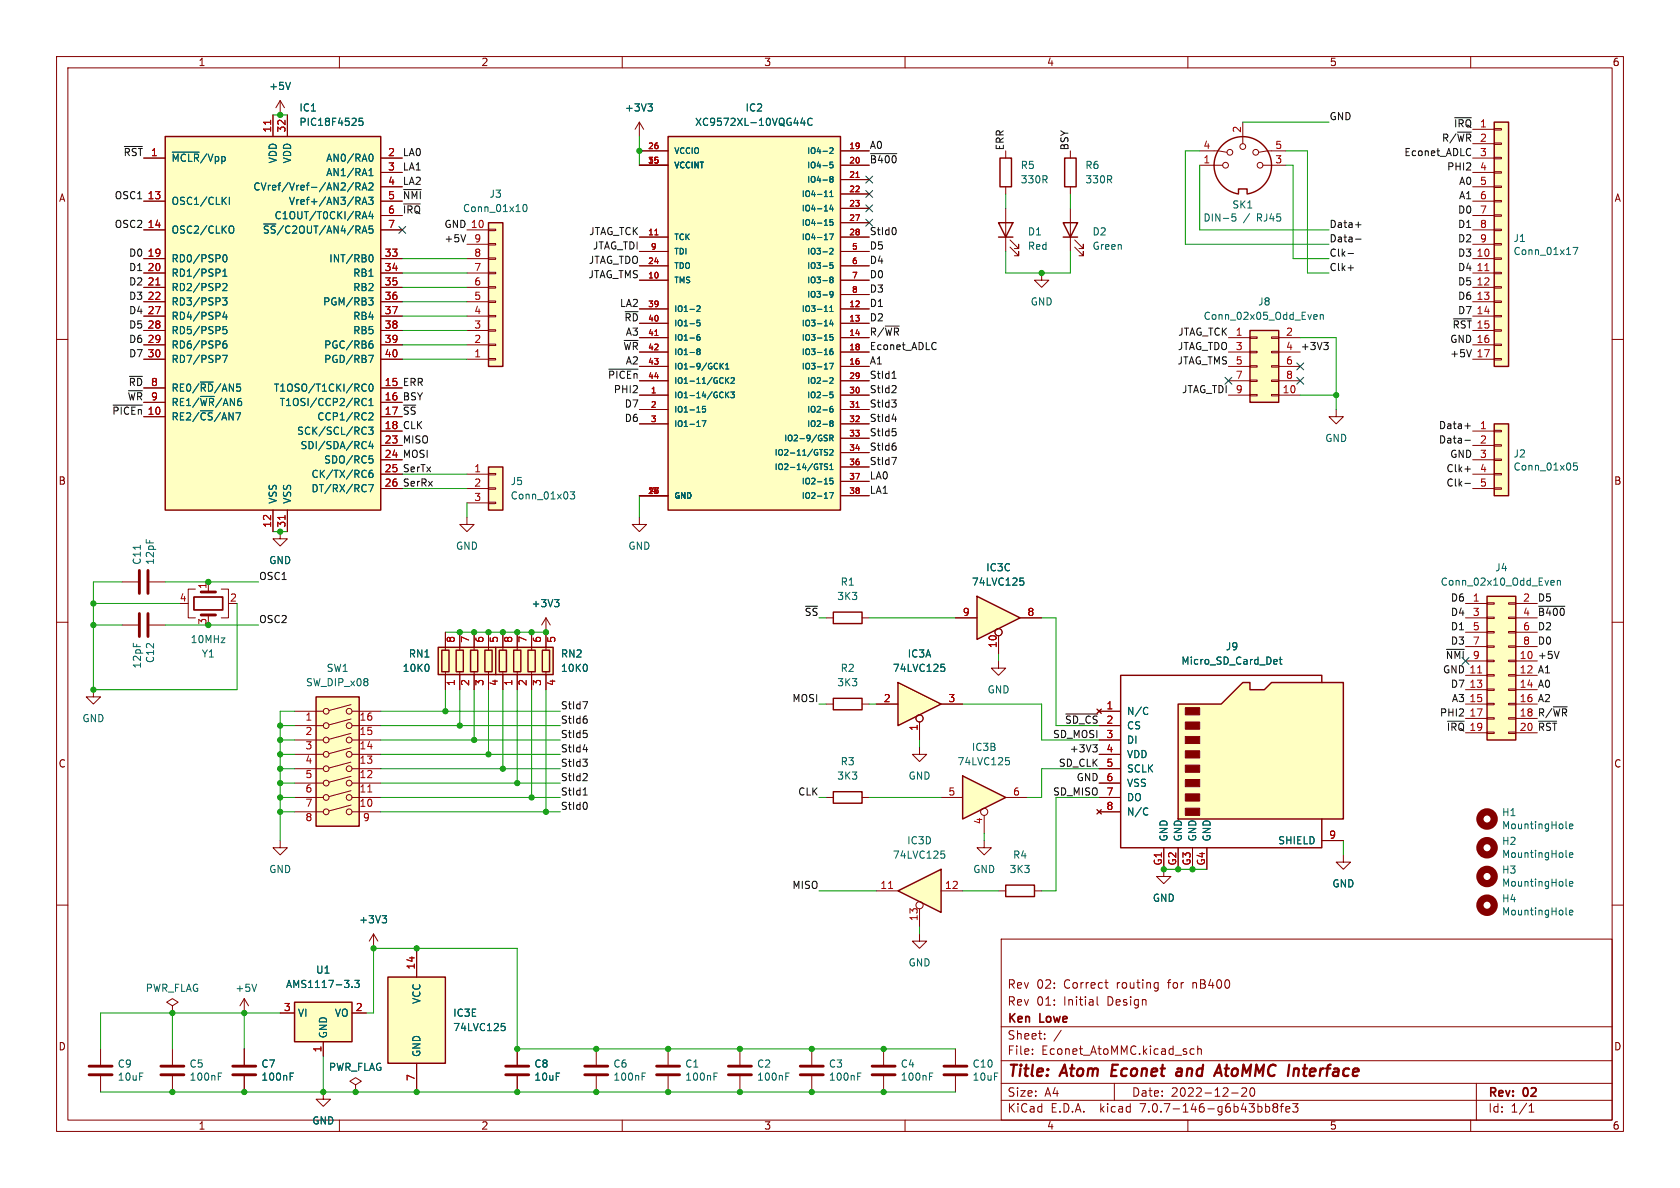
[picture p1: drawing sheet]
<svg xmlns="http://www.w3.org/2000/svg" width="297mm" height="210mm" viewBox="0 0 297 210" stroke-linecap="round" stroke-linejoin="round" font-family="sans-serif">
<defs><g id="words">
<g font-size="2.8" fill="#840000">
<text x="178" y="190.9">Title:</text>
<text x="187.7" y="190.9">Atom</text>
<text x="197.3" y="190.9">Econet</text>
<text x="209.6" y="190.9">and</text>
<text x="217.4" y="190.9">AtoMMC</text>
<text x="231" y="190.9">Interface</text>
</g>
<g font-size="2.1" fill="#840000">
<text x="178" y="178">Rev</text>
<text x="178" y="175">Rev</text>
<text x="183.2" y="178">01:</text>
<text x="183.2" y="175">02:</text>
<text x="188.1" y="178">Initial</text>
<text x="188.1" y="175">Correct</text>
<text x="195.9" y="178">Design</text>
<text x="197.5" y="175">routing</text>
<text x="206.8" y="175">for</text>
<text x="211.2" y="175">nB400</text>
<text x="178" y="184">Sheet:</text>
<text x="178" y="181.2">Ken</text>
<text x="183.9" y="181.2">Lowe</text>
<text x="178" y="186.7">File:</text>
<text x="184.1" y="186.7">Econet_AtoMMC.kicad_sch</text>
<text x="178" y="196.9">KiCad</text>
<text x="178" y="194.1">Size:</text>
<text x="184.7" y="194.1">A4</text>
<text x="185.7" y="196.9">E.D.A.</text>
<text x="194.6" y="196.9">kicad</text>
<text x="200" y="194.1">Date:</text>
<text x="201.8" y="196.9">7.0.7-146-g6b43bb8fe3</text>
<text x="207" y="194.1">2022-12-20</text>
<text x="263" y="194.3">Rev:</text>
<text x="263" y="196.9">Id:</text>
<text x="267.1" y="196.9">1/1</text>
<text x="269.4" y="194.3">02</text>
</g>
<g font-size="1.8" fill="#840000">
<text x="35" y="11.9">1</text>
<text x="85" y="11.9">2</text>
<text x="135" y="11.9">3</text>
<text x="185" y="11.9">4</text>
<text x="235" y="11.9">5</text>
<text x="285" y="11.9">6</text>
<text x="10.3" y="35.9">A</text>
<text x="285.3" y="35.9">A</text>
<text x="10.3" y="85.9">B</text>
<text x="285.3" y="85.9">B</text>
<text x="10.3" y="135.9">C</text>
<text x="285.3" y="135.9">C</text>
<text x="10.3" y="185.9">D</text>
<text x="285.3" y="185.9">D</text>
<text x="35" y="199.9">1</text>
<text x="85" y="199.9">2</text>
<text x="135" y="199.9">3</text>
<text x="185" y="199.9">4</text>
<text x="235" y="199.9">5</text>
<text x="285" y="199.9">6</text>
</g>
<g font-size="1.8" fill="#006464">
<text x="47.5" y="16.1">+5V</text>
<text x="52.8" y="19.9">IC1</text>
<text x="52.8" y="22.5">PIC18F4525</text>
<text x="110.4" y="19.9">+3V3</text>
<text x="122.8" y="22.5">XC9572XL-10VQG44C</text>
<text x="131.7" y="19.9">IC2</text>
<text x="30.2" y="28.8">~{MCLR}/Vpp</text>
<text x="49.1" y="29" transform="rotate(-90 49.1 29)">VDD</text>
<text x="51.7" y="29" transform="rotate(-90 51.7 29)">VDD</text>
<text x="57.6" y="28.8">AN0/RA0</text>
<text x="44.7" y="33.9">CVref/Vref-/AN2/RA2</text>
<text x="57.6" y="31.3">AN1/RA1</text>
<text x="86.4" y="35.2">J3</text>
<text x="180.3" y="30.1">R5</text>
<text x="180.3" y="32.6">330R</text>
<text x="191.8" y="30.1">R6</text>
<text x="191.8" y="32.6">330R</text>
<text x="30.2" y="36.4">OSC1/CLKI</text>
<text x="30.2" y="41.5">OSC2/CLKO</text>
<text x="46.4" y="41.5">~{SS}/C2OUT/AN4/RA5</text>
<text x="48.4" y="39">C1OUT/T0CKI/RA4</text>
<text x="51" y="36.4">Vref+/AN3/RA3</text>
<text x="81.8" y="37.7">Conn_01x10</text>
<text x="181.6" y="41.8">D1</text>
<text x="193" y="41.8">D2</text>
<text x="212.7" y="39.4">DIN-5</text>
<text x="217.8" y="37.1">SK1</text>
<text x="219.8" y="39.4">/</text>
<text x="222.3" y="39.4">RJ45</text>
<text x="30.2" y="46.6">RD0/PSP0</text>
<text x="58.1" y="46.6">INT/RB0</text>
<text x="181.6" y="44.4">Red</text>
<text x="193" y="44.4">Green</text>
<text x="267.5" y="43">J1</text>
<text x="267.5" y="45.3">Conn_01x17</text>
<text x="30.2" y="49.1">RD1/PSP1</text>
<text x="30.2" y="51.7">RD2/PSP2</text>
<text x="62.3" y="49.1">RB1</text>
<text x="62.3" y="51.7">RB2</text>
<text x="30.2" y="54.2">RD3/PSP3</text>
<text x="30.2" y="56.7">RD4/PSP4</text>
<text x="30.2" y="59.3">RD5/PSP5</text>
<text x="57" y="54.2">PGM/RB3</text>
<text x="62.3" y="56.7">RB4</text>
<text x="62.3" y="59.3">RB5</text>
<text x="182.1" y="54.2">GND</text>
<text x="212.7" y="56.7">Conn_02x05_Odd_Even</text>
<text x="222.3" y="54.2">J8</text>
<text x="30.2" y="61.8">RD6/PSP6</text>
<text x="30.2" y="64.4">RD7/PSP7</text>
<text x="57.2" y="61.8">PGC/RB6</text>
<text x="57.2" y="64.4">PGD/RB7</text>
<text x="30.2" y="69.4">RE0/~{RD}/AN5</text>
<text x="30.2" y="72">RE1/~{WR}/AN6</text>
<text x="48.3" y="69.4">T1OSO/T1CKI/RC0</text>
<text x="49.3" y="72">T1OSI/CCP2/RC1</text>
<text x="30.2" y="74.5">RE2/~{CS}/AN7</text>
<text x="52.4" y="77.1">SCK/SCL/RC3</text>
<text x="56" y="74.5">CCP1/RC2</text>
<text x="53" y="79.6">SDI/SDA/RC4</text>
<text x="57.2" y="82.1">SDO/RC5</text>
<text x="234.2" y="78.3">GND</text>
<text x="267.5" y="81.1">J2</text>
<text x="267.5" y="83.4">Conn_01x05</text>
<text x="49.1" y="89.2" transform="rotate(-90 49.1 89.2)">VSS</text>
<text x="51.7" y="89.2" transform="rotate(-90 51.7 89.2)">VSS</text>
<text x="55" y="84.7">CK/TX/RC6</text>
<text x="55" y="87.2">DT/RX/RC7</text>
<text x="90.2" y="86">J5</text>
<text x="90.2" y="88.5">Conn_01x03</text>
<text x="25.1" y="99.9" transform="rotate(-90 25.1 99.9)">C11</text>
<text x="27.4" y="99.9" transform="rotate(-90 27.4 99.9)">12pF</text>
<text x="47.5" y="99.9">GND</text>
<text x="80.5" y="97.4">GND</text>
<text x="111" y="97.4">GND</text>
<text x="174.3" y="101.2">IC3C</text>
<text x="264.2" y="101.2">J4</text>
<text x="93.9" y="107.5">+3V3</text>
<text x="147.9" y="106.3">3K3</text>
<text x="148.5" y="103.7">R1</text>
<text x="171.7" y="103.7">74LVC125</text>
<text x="254.6" y="103.7">Conn_02x10_Odd_Even</text>
<text x="33.6" y="113.9">10MHz</text>
<text x="25.1" y="118.3" transform="rotate(-90 25.1 118.3)">12pF</text>
<text x="27.4" y="117.3" transform="rotate(-90 27.4 117.3)">C12</text>
<text x="35.6" y="116.4">Y1</text>
<text x="57.7" y="119">SW1</text>
<text x="71.1" y="119">10K0</text>
<text x="72.2" y="116.4">RN1</text>
<text x="99.1" y="119">10K0</text>
<text x="99.1" y="116.4">RN2</text>
<text x="148.5" y="119">R2</text>
<text x="157.7" y="119">74LVC125</text>
<text x="160.4" y="116.4">IC3A</text>
<text x="208.8" y="117.7">Micro_SD_Card_Det</text>
<text x="216.6" y="115.2">J9</text>
<text x="54" y="121.5">SW_DIP_x08</text>
<text x="147.9" y="121.5">3K3</text>
<text x="174.5" y="122.8">GND</text>
<text x="14.5" y="127.9">GND</text>
<text x="199.1" y="126.6">N/C</text>
<text x="199.1" y="129.1">CS</text>
<text x="199.1" y="131.7">DI</text>
<text x="148.5" y="135.5">R3</text>
<text x="169.2" y="135.5">74LVC125</text>
<text x="171.7" y="132.9">IC3B</text>
<text x="199.1" y="134.2">VDD</text>
<text x="199.1" y="136.8">SCLK</text>
<text x="147.9" y="138">3K3</text>
<text x="160.5" y="138">GND</text>
<text x="199.1" y="139.3">VSS</text>
<text x="199.1" y="141.8">DO</text>
<text x="160.3" y="149.5">IC3D</text>
<text x="199.1" y="144.4">N/C</text>
<text x="206.6" y="148.8" transform="rotate(-90 206.6 148.8)">GND</text>
<text x="209.1" y="148.8" transform="rotate(-90 209.1 148.8)">GND</text>
<text x="211.7" y="148.8" transform="rotate(-90 211.7 148.8)">GND</text>
<text x="214.2" y="148.8" transform="rotate(-90 214.2 148.8)">GND</text>
<text x="225.9" y="149.5">SHIELD</text>
<text x="265.4" y="149.6">H2</text>
<text x="265.4" y="144.5">H1</text>
<text x="265.4" y="146.8">MountingHole</text>
<text x="47.5" y="154.5">GND</text>
<text x="157.7" y="152">74LVC125</text>
<text x="172" y="154.5">GND</text>
<text x="178.4" y="154.5">3K3</text>
<text x="179" y="152">R4</text>
<text x="265.4" y="151.9">MountingHole</text>
<text x="265.4" y="154.6">H3</text>
<text x="203.7" y="159.6">GND</text>
<text x="235.5" y="157.1">GND</text>
<text x="265.4" y="159.7">H4</text>
<text x="265.4" y="156.9">MountingHole</text>
<text x="63.4" y="163.4">+3V3</text>
<text x="265.4" y="162">MountingHole</text>
<text x="55.8" y="172.3">U1</text>
<text x="160.5" y="171">GND</text>
<text x="25.7" y="175.5">PWR_FLAG</text>
<text x="41.5" y="175.5">+5V</text>
<text x="50.5" y="174.9">AMS1117-3.3</text>
<text x="52.6" y="179.9">VI</text>
<text x="59.1" y="179.9">VO</text>
<text x="74.5" y="177.6" transform="rotate(-90 74.5 177.6)">VCC</text>
<text x="80" y="179.9">IC3E</text>
<text x="58" y="183.6" transform="rotate(-90 58 183.6)">GND</text>
<text x="80" y="182.5">74LVC125</text>
<text x="20.7" y="188.9">C9</text>
<text x="20.7" y="191.2">10uF</text>
<text x="33.4" y="188.9">C5</text>
<text x="33.4" y="191.2">100nF</text>
<text x="46.1" y="188.9">C7</text>
<text x="46.1" y="191.2">100nF</text>
<text x="58" y="189.5">PWR_FLAG</text>
<text x="74.5" y="186.9" transform="rotate(-90 74.5 186.9)">GND</text>
<text x="94.4" y="188.9">C8</text>
<text x="94.4" y="191.2">10uF</text>
<text x="108.3" y="188.9">C6</text>
<text x="108.3" y="191.2">100nF</text>
<text x="121" y="188.9">C1</text>
<text x="121" y="191.2">100nF</text>
<text x="133.7" y="188.9">C2</text>
<text x="133.7" y="191.2">100nF</text>
<text x="146.4" y="188.9">C3</text>
<text x="146.4" y="191.2">100nF</text>
<text x="159.1" y="188.9">C4</text>
<text x="159.1" y="191.2">100nF</text>
<text x="171.8" y="188.9">C10</text>
<text x="171.8" y="191.2">10uF</text>
<text x="55.1" y="199">GND</text>
</g>
<g font-size="1.8" fill="#a90000">
<text x="48" y="23.5" transform="rotate(-90 48 23.5)">11</text>
<text x="50.5" y="23.5" transform="rotate(-90 50.5 23.5)">32</text>
<text x="219.5" y="23.6" transform="rotate(-90 219.5 23.6)">2</text>
<text x="26.6" y="27.7">1</text>
<text x="68.5" y="27.7">2</text>
<text x="212.7" y="29">1</text>
<text x="212.7" y="26.4">4</text>
<text x="225.4" y="29">3</text>
<text x="225.4" y="26.4">5</text>
<text x="261.5" y="27.7">3</text>
<text x="26" y="35.3">13</text>
<text x="68.5" y="30.2">3</text>
<text x="68.5" y="32.8">4</text>
<text x="68.5" y="35.3">5</text>
<text x="261.5" y="30.2">4</text>
<text x="261.5" y="32.8">5</text>
<text x="261.5" y="35.3">6</text>
<text x="26" y="40.4">14</text>
<text x="68.5" y="37.8">6</text>
<text x="68.5" y="40.4">7</text>
<text x="261.5" y="37.8">7</text>
<text x="261.5" y="40.4">8</text>
<text x="26" y="45.5">19</text>
<text x="67.9" y="45.5">33</text>
<text x="83.7" y="45.5">8</text>
<text x="83.7" y="42.9">9</text>
<text x="260.9" y="45.5">10</text>
<text x="261.5" y="42.9">9</text>
<text x="26" y="48">20</text>
<text x="26" y="50.5">21</text>
<text x="26" y="53.1">22</text>
<text x="67.9" y="48">34</text>
<text x="67.9" y="50.5">35</text>
<text x="67.9" y="53.1">36</text>
<text x="83.7" y="53.1">5</text>
<text x="83.7" y="50.5">6</text>
<text x="83.7" y="48">7</text>
<text x="260.9" y="48">11</text>
<text x="260.9" y="50.5">12</text>
<text x="260.9" y="53.1">13</text>
<text x="26" y="55.6">27</text>
<text x="26" y="58.2">28</text>
<text x="67.9" y="55.6">37</text>
<text x="67.9" y="58.2">38</text>
<text x="83.7" y="58.2">3</text>
<text x="83.7" y="55.6">4</text>
<text x="227.3" y="59.4">2</text>
<text x="260.9" y="55.6">14</text>
<text x="260.9" y="58.2">15</text>
<text x="26" y="60.7">29</text>
<text x="26" y="63.2">30</text>
<text x="67.9" y="60.7">39</text>
<text x="67.9" y="63.2">40</text>
<text x="83.7" y="63.2">1</text>
<text x="83.7" y="60.7">2</text>
<text x="227.3" y="62">4</text>
<text x="227.3" y="64.5">6</text>
<text x="260.9" y="63.2">17</text>
<text x="26.6" y="68.3">8</text>
<text x="26.6" y="70.9">9</text>
<text x="67.9" y="68.3">15</text>
<text x="67.9" y="70.9">16</text>
<text x="218.4" y="67.1">7</text>
<text x="226.7" y="69.6">10</text>
<text x="227.3" y="67.1">8</text>
<text x="26" y="73.4">10</text>
<text x="67.9" y="73.4">17</text>
<text x="67.9" y="75.9">18</text>
<text x="261.5" y="75.9">1</text>
<text x="67.9" y="78.5">23</text>
<text x="67.9" y="81">24</text>
<text x="67.9" y="83.6">25</text>
<text x="83.7" y="83.6">1</text>
<text x="261.5" y="78.5">2</text>
<text x="261.5" y="81">3</text>
<text x="261.5" y="83.6">4</text>
<text x="67.9" y="86.1">26</text>
<text x="83.7" y="86.1">2</text>
<text x="83.7" y="88.6">3</text>
<text x="261.5" y="86.1">5</text>
<text x="48" y="93.4" transform="rotate(-90 48 93.4)">12</text>
<text x="50.5" y="93.4" transform="rotate(-90 50.5 93.4)">31</text>
<text x="31.7" y="106.4">4</text>
<text x="36.6" y="104.2" transform="rotate(-90 36.6 104.2)">1</text>
<text x="40.6" y="106.4">2</text>
<text x="260.3" y="106.4">1</text>
<text x="269.2" y="106.4">2</text>
<text x="36.6" y="110.6" transform="rotate(-90 36.6 110.6)">3</text>
<text x="80.7" y="113.7" transform="rotate(-90 80.7 113.7)">8</text>
<text x="83.3" y="113.7" transform="rotate(-90 83.3 113.7)">7</text>
<text x="85.8" y="113.7" transform="rotate(-90 85.8 113.7)">6</text>
<text x="88.3" y="113.7" transform="rotate(-90 88.3 113.7)">5</text>
<text x="90.9" y="113.7" transform="rotate(-90 90.9 113.7)">8</text>
<text x="93.4" y="113.7" transform="rotate(-90 93.4 113.7)">7</text>
<text x="96" y="113.7" transform="rotate(-90 96 113.7)">6</text>
<text x="98.5" y="113.7" transform="rotate(-90 98.5 113.7)">5</text>
<text x="170.1" y="109">9</text>
<text x="181.5" y="109">8</text>
<text x="260.3" y="109">3</text>
<text x="260.3" y="111.5">5</text>
<text x="269.2" y="109">4</text>
<text x="269.2" y="111.5">6</text>
<text x="176.3" y="114.7" transform="rotate(-90 176.3 114.7)">10</text>
<text x="260.3" y="114">7</text>
<text x="268.6" y="116.6">10</text>
<text x="268.6" y="119.1">12</text>
<text x="269.2" y="114">8</text>
<text x="80.7" y="121.4" transform="rotate(-90 80.7 121.4)">1</text>
<text x="83.3" y="121.4" transform="rotate(-90 83.3 121.4)">2</text>
<text x="85.8" y="121.4" transform="rotate(-90 85.8 121.4)">3</text>
<text x="88.3" y="121.4" transform="rotate(-90 88.3 121.4)">4</text>
<text x="90.9" y="121.4" transform="rotate(-90 90.9 121.4)">1</text>
<text x="93.4" y="121.4" transform="rotate(-90 93.4 121.4)">2</text>
<text x="96" y="121.4" transform="rotate(-90 96 121.4)">3</text>
<text x="98.5" y="121.4" transform="rotate(-90 98.5 121.4)">4</text>
<text x="156.1" y="124.2">2</text>
<text x="167.6" y="124.2">3</text>
<text x="195.5" y="125.5">1</text>
<text x="259.7" y="121.7">13</text>
<text x="259.7" y="124.2">15</text>
<text x="268.6" y="121.7">14</text>
<text x="268.6" y="124.2">16</text>
<text x="53.9" y="127.7">1</text>
<text x="53.9" y="130.3">2</text>
<text x="63.5" y="130.3">15</text>
<text x="63.5" y="127.7">16</text>
<text x="162.3" y="129.3" transform="rotate(-90 162.3 129.3)">1</text>
<text x="195.5" y="130.6">3</text>
<text x="195.5" y="128">2</text>
<text x="259.7" y="126.7">17</text>
<text x="259.7" y="129.3">19</text>
<text x="268.6" y="126.7">18</text>
<text x="268.6" y="129.3">20</text>
<text x="53.9" y="132.8">3</text>
<text x="53.9" y="135.3">4</text>
<text x="53.9" y="137.9">5</text>
<text x="63.5" y="137.9">12</text>
<text x="63.5" y="135.3">13</text>
<text x="63.5" y="132.8">14</text>
<text x="195.5" y="133.1">4</text>
<text x="195.5" y="135.6">5</text>
<text x="53.9" y="140.4">6</text>
<text x="53.9" y="143">7</text>
<text x="63.5" y="143">10</text>
<text x="63.5" y="140.4">11</text>
<text x="167.6" y="140.7">5</text>
<text x="179" y="140.7">6</text>
<text x="195.5" y="138.2">6</text>
<text x="195.5" y="140.7">7</text>
<text x="195.5" y="143.3">8</text>
<text x="53.9" y="145.5">8</text>
<text x="64.1" y="145.5">9</text>
<text x="173.7" y="145.8" transform="rotate(-90 173.7 145.8)">4</text>
<text x="234.9" y="148.3">9</text>
<text x="205.5" y="153.1" transform="rotate(-90 205.5 153.1)">G1</text>
<text x="208" y="153.1" transform="rotate(-90 208 153.1)">G2</text>
<text x="210.6" y="153.1" transform="rotate(-90 210.6 153.1)">G3</text>
<text x="213.1" y="153.1" transform="rotate(-90 213.1 153.1)">G4</text>
<text x="155.5" y="157.2">11</text>
<text x="167" y="157.2">12</text>
<text x="162.3" y="162.9" transform="rotate(-90 162.3 162.9)">13</text>
<text x="73.4" y="171.5" transform="rotate(-90 73.4 171.5)">14</text>
<text x="50.1" y="178.8">3</text>
<text x="62.8" y="178.8">2</text>
<text x="56.9" y="186.1" transform="rotate(-90 56.9 186.1)">1</text>
<text x="73.4" y="191.2" transform="rotate(-90 73.4 191.2)">7</text>
</g>
<g font-size="1.8" fill="#0f0f0f">
<text x="234.9" y="21.3">GND</text>
<text x="256.9" y="22.6">~{IRQ}1</text>
<text x="21.7" y="27.7">~{RST}</text>
<text x="71.1" y="27.7">LA0</text>
<text x="153.7" y="26.4">A0</text>
<text x="153.7" y="28.9">~{B400}</text>
<text x="177.5" y="26.7" transform="rotate(-90 177.5 26.7)">ERR</text>
<text x="189" y="26.7" transform="rotate(-90 189 26.7)">BSY</text>
<text x="248.2" y="27.7">Econet_ADLC</text>
<text x="254.8" y="25.1">R/~{WR}2</text>
<text x="20.2" y="35.3">OSC1</text>
<text x="71.1" y="35.3">~{NMI}</text>
<text x="71.1" y="30.2">LA1</text>
<text x="71.1" y="32.8">LA2</text>
<text x="255.7" y="30.2">PHI2</text>
<text x="257.8" y="35.3">A1</text>
<text x="257.8" y="32.8">A0</text>
<text x="20.2" y="40.4">OSC2</text>
<text x="71.1" y="37.8">~{IRQ}</text>
<text x="78.5" y="40.4">GND 10</text>
<text x="104.1" y="41.6">JTAG_TCK</text>
<text x="153.7" y="41.6">StId0</text>
<text x="234.9" y="40.4">Data+</text>
<text x="257.7" y="40.4">D1</text>
<text x="257.7" y="37.8">D0</text>
<text x="22.7" y="45.5">D0</text>
<text x="22.7" y="48">D1</text>
<text x="78.5" y="42.9">+5V</text>
<text x="104" y="46.7">JTAG_TDO</text>
<text x="104.7" y="44.2">JTAG_TDI</text>
<text x="153.7" y="46.7">D4</text>
<text x="153.7" y="44.2">D5</text>
<text x="234.9" y="42.9">Data-</text>
<text x="234.9" y="48">Clk+</text>
<text x="234.9" y="45.5">Clk-</text>
<text x="257.7" y="45.5">D3</text>
<text x="257.7" y="42.9">D2</text>
<text x="257.7" y="48">D4</text>
<text x="22.7" y="53.1">D3</text>
<text x="22.7" y="50.5">D2</text>
<text x="103.9" y="49.3">JTAG_TMS</text>
<text x="153.7" y="49.3">D0</text>
<text x="153.7" y="51.8">D3</text>
<text x="257.7" y="50.5">D5</text>
<text x="257.7" y="53.1">D6</text>
<text x="22.7" y="58.2">D5</text>
<text x="22.7" y="55.6">D4</text>
<text x="109.5" y="54.3">LA2</text>
<text x="110.3" y="56.9">~{RD}</text>
<text x="110.5" y="59.4">A3</text>
<text x="153.7" y="59.4">R/~{WR}</text>
<text x="153.7" y="56.9">D2</text>
<text x="153.7" y="54.3">D1</text>
<text x="208.2" y="59.4">JTAG_TCK 1</text>
<text x="256.7" y="58.2">~{RST}</text>
<text x="257.7" y="55.6">D7</text>
<text x="22.7" y="63.2">D7</text>
<text x="22.7" y="60.7">D6</text>
<text x="110.1" y="62">~{WR}</text>
<text x="110.5" y="64.5">A2</text>
<text x="153.7" y="62">Econet_ADLC</text>
<text x="153.7" y="64.5">A1</text>
<text x="208.1" y="64.5">JTAG_TMS 5</text>
<text x="208.1" y="62">JTAG_TDO 3</text>
<text x="229.9" y="62">+3V3</text>
<text x="256.3" y="60.7">GND 16</text>
<text x="256.3" y="63.2">+5V</text>
<text x="22.5" y="70.9">~{WR}</text>
<text x="22.7" y="68.3">~{RD}</text>
<text x="71.1" y="70.9">BSY</text>
<text x="71.1" y="68.3">ERR</text>
<text x="107.4" y="67">~{PICEn}</text>
<text x="108.4" y="69.6">PHI2</text>
<text x="153.7" y="69.6">StId2</text>
<text x="153.7" y="67">StId1</text>
<text x="208.9" y="69.6">JTAG_TDI 9</text>
<text x="19.8" y="73.4">~{PICEn}</text>
<text x="71.1" y="73.4">~{SS}</text>
<text x="71.1" y="75.9">CLK</text>
<text x="110.3" y="72.1">D7</text>
<text x="110.3" y="74.7">D6</text>
<text x="153.7" y="72.1">StId3</text>
<text x="153.7" y="77.2">StId5</text>
<text x="153.7" y="74.7">StId4</text>
<text x="254.3" y="75.9">Data+</text>
<text x="71.1" y="81">MOSI</text>
<text x="71.1" y="83.6">SerTx</text>
<text x="71.1" y="78.5">MISO</text>
<text x="153.7" y="82.3">StId7</text>
<text x="153.7" y="79.7">StId6</text>
<text x="254.3" y="78.5">Data-</text>
<text x="255.6" y="83.6">Clk+</text>
<text x="256.3" y="81">GND</text>
<text x="71.1" y="86.1">SerRx</text>
<text x="153.7" y="87.4">LA1</text>
<text x="153.7" y="84.8">LA0</text>
<text x="255.6" y="86.1">Clk-</text>
<text x="45.7" y="102.6">OSC1</text>
<text x="256.4" y="106.4">D6</text>
<text x="271.8" y="106.4">D5</text>
<text x="45.7" y="110.2">OSC2</text>
<text x="256.4" y="109">D4</text>
<text x="256.4" y="111.5">D1</text>
<text x="271.8" y="109">~{B400}</text>
<text x="271.8" y="111.5">D2</text>
<text x="255" y="119.1">GND 11</text>
<text x="256.4" y="114">D3</text>
<text x="271.8" y="119.1">A1</text>
<text x="271.8" y="116.6">+5V</text>
<text x="271.8" y="114">D0</text>
<text x="99.1" y="125.5">StId7</text>
<text x="140" y="124.2">MOSI</text>
<text x="256.4" y="121.7">D7</text>
<text x="256.6" y="124.2">A3</text>
<text x="271.8" y="121.7">A0</text>
<text x="271.8" y="124.2">A2</text>
<text x="99.1" y="128">StId6</text>
<text x="99.1" y="130.5">StId5</text>
<text x="186.1" y="130.5">SD_MOSI</text>
<text x="188.2" y="128">~{SD_CS}2</text>
<text x="254.5" y="126.7">PHI2</text>
<text x="255.7" y="129.3">~{IRQ}</text>
<text x="271.8" y="126.7">R/~{WR}</text>
<text x="271.8" y="129.3">~{RST}</text>
<text x="99.1" y="133.1">StId4</text>
<text x="99.1" y="135.6">StId3</text>
<text x="187.1" y="135.6">SD_CLK</text>
<text x="189" y="133.1">+3V3</text>
<text x="99.1" y="143.2">StId0</text>
<text x="99.1" y="140.7">StId1</text>
<text x="99.1" y="138.2">StId2</text>
<text x="141" y="140.7">CLK</text>
<text x="186.1" y="140.7">SD_MISO</text>
<text x="190.2" y="138.2">GND</text>
<text x="140" y="157.2">MISO</text>
</g>
<text font-size="1.8" fill="#009600" x="142.2" y="109">~{SS}</text>
<text font-size="1.8" fill="#000084" x="255.5" y="116.6">~{NMI}9</text>
<g font-size="1.4" fill="#a90000">
<text x="114.5" y="29">15</text>
<text x="114.5" y="26.4">26</text>
<text x="150" y="26.4">19</text>
<text x="150" y="29">20</text>
<text x="150" y="31.5">21</text>
<text x="150" y="34">22</text>
<text x="114.5" y="41.7">11</text>
<text x="150" y="36.6">23</text>
<text x="150" y="39.1">27</text>
<text x="150" y="41.7">28</text>
<text x="114.5" y="46.7">24</text>
<text x="115" y="44.2">9</text>
<text x="150.5" y="44.2">5</text>
<text x="150.5" y="46.7">6</text>
<text x="114.5" y="49.3">10</text>
<text x="150.5" y="49.3">7</text>
<text x="150.5" y="51.8">8</text>
<text x="114.5" y="54.4">39</text>
<text x="114.5" y="56.9">40</text>
<text x="114.5" y="59.4">41</text>
<text x="150" y="54.4">12</text>
<text x="150" y="56.9">13</text>
<text x="150" y="59.4">14</text>
<text x="114.5" y="62">42</text>
<text x="114.5" y="64.5">43</text>
<text x="150" y="64.5">16</text>
<text x="150" y="62">18</text>
<text x="114.5" y="67.1">44</text>
<text x="115" y="69.6">1</text>
<text x="150" y="67.1">29</text>
<text x="150" y="69.6">30</text>
<text x="115" y="72.1">2</text>
<text x="115" y="74.7">3</text>
<text x="150" y="72.1">31</text>
<text x="150" y="74.7">32</text>
<text x="150" y="77.2">33</text>
<text x="150" y="79.8">34</text>
<text x="150" y="82.3">36</text>
<text x="114.5" y="87.4">17</text>
<text x="115" y="87.4">4</text>
<text x="150" y="84.8">37</text>
<text x="150" y="87.4">38</text>
</g>
<g font-size="1.4" fill="#006464">
<text x="119.1" y="29.9">VCCINT</text>
<text x="119.1" y="27.4">VCCIO</text>
<text x="142.6" y="27.4">IO4-2</text>
<text x="142.6" y="29.9">IO4-5</text>
<text x="141.6" y="35">IO4-11</text>
<text x="142.6" y="32.5">IO4-8</text>
<text x="141.6" y="37.6">IO4-14</text>
<text x="141.6" y="40.1">IO4-15</text>
<text x="119.1" y="42.6">TCK</text>
<text x="119.1" y="47.7">TDO</text>
<text x="119.1" y="45.2">TDI</text>
<text x="141.6" y="42.6">IO4-17</text>
<text x="142.6" y="45.2">IO3-2</text>
<text x="142.6" y="47.7">IO3-5</text>
<text x="119.1" y="50.3">TMS</text>
<text x="142.6" y="50.3">IO3-8</text>
<text x="142.6" y="52.8">IO3-9</text>
<text x="119.1" y="55.3">IO1-2</text>
<text x="119.1" y="57.9">IO1-5</text>
<text x="141.6" y="55.3">IO3-11</text>
<text x="141.6" y="57.9">IO3-14</text>
<text x="119.1" y="60.4">IO1-6</text>
<text x="119.1" y="63">IO1-8</text>
<text x="119.1" y="65.5">IO1-9/GCK1</text>
<text x="141.6" y="60.4">IO3-15</text>
<text x="141.6" y="65.5">IO3-17</text>
<text x="141.6" y="63">IO3-16</text>
<text x="119.1" y="70.6">IO1-14/GCK3</text>
<text x="119.1" y="68">IO1-11/GCK2</text>
<text x="142.6" y="68">IO2-2</text>
<text x="142.6" y="70.6">IO2-5</text>
<text x="119.1" y="73.1">IO1-15</text>
<text x="119.1" y="75.7">IO1-17</text>
<text x="142.6" y="73.1">IO2-6</text>
<text x="142.6" y="75.7">IO2-8</text>
<text x="136.8" y="80.7">IO2-11/GTS2</text>
<text x="136.8" y="83.3">IO2-14/GTS1</text>
<text x="138.5" y="78.2">IO2-9/GSR</text>
<text x="119.1" y="88.4">GND</text>
<text x="141.6" y="85.8">IO2-15</text>
<text x="141.6" y="88.4">IO2-17</text>
</g>
</g></defs>
<g fill="none" stroke="#840000" stroke-width=".18">
<path d="M10 10h277v190h-277zM12 12h273v186h-273zM60 10v2M110 10v2M160 10v2M210 10v2M260 10v2M10 60h2M285 60h2M10 110h2M78.7 111.8v3.1M78.7 118.7v3.2"/>
<path d="M81.3 111.8v3.1M81.3 118.7v3.2M83.8 111.8v3.1M83.8 118.7v3.2M86.4 111.8v3.1M86.4 118.7v3.2M285 110h2M10 160h2M285 160h2M177 166h108v32h-108zM194 176.2v1.3l.2 .2M195.3 173.7h.6"/>
<path d="M195.6 174.6l.3 .1M204.3 173.7l.4 .1M204.7 174.6l-.4 .1M204.7 173.7v1.2l-.2 .3M60 198v2M110 198v2M130.8 185.4v2.8M130.8 190.2v2.8M160 198v2M177 194.5h108M177 191.5h108M177 187.5h108"/>
<path d="M177 181.5h108M182.5 186.3v.1M182.5 185.5v.1M184.7 183.6v.1M184.7 182.8v.1M187.6 182.1l-1.3 2M197 191.5v3M210 198v2M211.1 185.5l-.4-.1-.3 .3v.4l.1 .2h.6M211.7 185.5l.3-.1 .3 .1 .1 .9M211.7 184.9v1.5M217.7 193.2h1.2"/>
<path d="M219.5 192.4l.6-.1 .2 .1 .1 .3-.9 1.1h.9M221.2 192.4l.1-.1a.81 .81 0 0 1 .6 .6 .81 .81 0 0 1-.3 .8l-.1 .1a.81 .81 0 0 1-.6-.6 .81 .81 0 0 1 .3-.8zM224.2 195.6l.3 .3v.4l-.3 .3M225.3 195.7l-.3-.2 .3-.4 .4 .1 .2 .2-.3 .3M225.3 195.7l-.3 .3 .1 .5 .2 .1 .4-.1 .2-.2-.1-.4-.2-.2M225.3 195.7h.3M226.3 195.6h.6M226.9 195.1l-.4 .2v1.3M227.3 196.1l.7-.1v-.3l-.5-.1-.2 .2 .1 .7h.6M228.5 195.1h1l-.5 .6 .4 .1v.7l-.2 .1h-.5l-.2-.1M260 198v2M261 191.5v6.5"/>
<path d="M270.3 196.6h.9M270.3 195.5l.4-.4v1.5"/>
</g>
<path d="M196.7 188.2l-.3 2h1M208.1 189l.2-.1 .6 .1M208.9 189.4h-.6a.4 .4 0 0 0-.4 .4 .4 .4 0 0 0 .3 .4l.6-.1M214.9 189.6h.9M215.6 188.2l.4 2" fill="none" stroke="#840000" stroke-width=".4"/>
<path d="M77.5 114.4h10.1v4.9h-10.1z" fill="#ffffc2" stroke="#ffffc2" stroke-width=".18"/>
<path d="M77.5 114.4h10.1v4.9h-10.1zM78.1 114.9h1.3v3.8h-1.3zM80.6 114.9h1.3v3.8h-1.3zM83.2 114.9h1.3v3.8h-1.3zM85.7 114.9h1.3v3.8h-1.3z" fill="none" stroke="#840000" stroke-width=".25"/>
<path d="M75.7 117.5l.1 .4-.1 .7M138.9 190.3h.4M138.9 189.7h.6" fill="none" stroke="#006464" stroke-width=".18"/>
<path d="M128.8 190h4M128.8 188.5h4" fill="none" stroke="#840000" stroke-width=".51"/>
<path d="M170.2 137.2l7.6 3.8-7.6 3.8z" fill="#ffffc2"/>
<path d="M87.6 114.4h10.2v4.9h-10.2zM88.3 114.9h1.2v3.8h-1.2zM90.8 114.9h1.3v3.8h-1.3zM93.3 114.9h1.3v3.8h-1.3zM95.9 114.9h1.3v3.8h-1.3zM147.3 140h5.1v2h-5.1zM170.2 137.2l7.6 3.8-7.6 3.8zM177.8 156.5h5.1v2h-5.1z" fill="none" stroke="#840000" stroke-width=".25"/>
<g fill="none" stroke="#840000" stroke-width=".18">
<path d="M49.5 94v1.3h1.3l-1.3 1.2-1.2-1.2h1.2M88.9 111.8v3.1M88.9 118.7v3.2M91.4 111.8v3.1M91.4 118.7v3.2M94 111.8v3.1M94 118.7v3.2M96.5 111.8v3.1M96.5 118.7v3.2M16.5 121.9v1.3h1.3l-1.3 1.3-1.3-1.3h1.3M146 141h1.3M152.4 141h1.3"/>
<path d="M166.4 141h3.8M174 148.6v1.3h1.3l-1.3 1.2-1.3-1.2h1.3M174 144.1v3.2M176.5 157.5h1.3M177.8 141h3.8M182.9 157.5h1.2"/>
<circle cx="174" cy="143.5" r=".63"/>
</g>
<path d="M103.7 117.5l.1 .4-.1 .7M177.8 133.9h.6M177.9 134.4h.3l.3 .3-.2 .4-.4 .1" fill="none" stroke="#006464" stroke-width=".18"/>
<path d="M87.6 114.4h10.2v4.9h-10.2z" fill="#ffffc2" stroke="#ffffc2" stroke-width=".18"/>
<path d="M158.7 157.5l7.7-3.8v7.6z" fill="#ffffc2"/>
<path d="M158.7 157.5l7.7-3.8v7.6z" fill="none" stroke="#840000" stroke-width=".25"/>
<g fill="none" stroke="#840000" stroke-width=".18">
<path d="M154.9 157.5h3.8M166.4 157.5h3.8M162.6 160.7v3.1"/>
<circle cx="162.6" cy="160" r=".63"/>
</g>
<path d="M157.1 157.1h.7" fill="none" stroke="#a90000" stroke-width=".18"/>
<path d="M166.4 150.4h.6M166.5 150.9h.3l.2 .3-.1 .4-.4 .1M276.8 151.4l.2 .2M276.8 146.3l.2 .2M277.5 151.2l.6-.2-.1-.2-.4-.1-.1 .2v.6h.5M277.5 146.1l.6-.1-.1-.3h-.4l-.1 .1v.6h.5" fill="none" stroke="#006464" stroke-width=".18"/>
<g fill="none" stroke="#840000" stroke-width="1.3">
<circle cx="262.9" cy="149.9" r="1.27"/>
<circle cx="262.9" cy="144.8" r="1.27"/>
</g>
<path d="M172.7 105.4l7.6 3.8-7.6 3.8z" fill="#ffffc2"/>
<path d="M172.7 105.4l7.6 3.8-7.6 3.8z" fill="none" stroke="#840000" stroke-width=".25"/>
<g fill="none" stroke="#840000" stroke-width=".18">
<path d="M168.9 109.2h3.8M176.5 112.4v3.2M180.3 109.2h3.8"/>
<circle cx="176.5" cy="111.8" r=".63"/>
</g>
<path d="M180.3 102.2h.6M180.5 102.7h.3l.2 .2-.1 .5h-.4" fill="none" stroke="#006464" stroke-width=".18"/>
<path d="M158.7 120.7l7.7 3.8-7.7 3.8z" fill="#ffffc2"/>
<g fill="none" stroke="#840000" stroke-width=".25">
<path d="M29.2 24.1h38.1v66.1h-38.1zM86.4 39.4h2.5v25.4h-2.5zM176.5 39.4h2.6l-1.3 2.5zM176.8 27.9h2v5.1h-2zM188 39.4h2.5l-1.3 2.5zM188.2 27.9h2v5.1h-2zM176.5 41.9h2.6M188 41.9h2.5M86.4 82.6h2.5v7.6h-2.5zM147.3 108.2h5.1v2h-5.1zM55.9 123.2h7.6v22.9h-7.6zM147.3 123.4h5.1v2.1h-5.1z"/>
<path d="M158.7 120.7l7.7 3.8-7.7 3.8zM68.6 172.7h10.1v15.3h-10.1z"/>
</g>
<g fill="none" stroke="#840000" stroke-width=".18">
<path d="M49.5 17.8l-.7 1.3M49.5 17.8v2.5M49.5 17.8l.8 1.3M25.4 27.9h3.8M25.4 35.6h3.8M48.3 20.3v3.8M50.8 20.3v3.8M67.3 27.9h3.8M67.3 35.6h3.8M67.3 30.5h3.8M67.3 33h3.8M67.3 38.1h3.8"/>
<path d="M177.8 26.7v1.2M177.8 33v1.3M177.8 36.8v7.7M189.2 26.7v1.2M189.2 33v1.3M189.2 36.8v7.7M25.4 40.6h3.8M25.4 58.4h3.8M25.4 55.9h3.8M25.4 53.3h3.8M25.4 50.8h3.8M25.4 48.3h3.8"/>
<path d="M25.4 45.7h3.8M67.3 40.6h3.8M67.3 58.4h3.8M67.3 55.9h3.8M67.3 53.3h3.8M67.3 50.8h3.8M67.3 48.3h3.8M67.3 45.7h3.8M82.5 40.6h3.9M82.5 58.4h3.9M82.5 55.9h3.9M82.5 53.3h3.9"/>
<path d="M82.5 50.8h3.9M82.5 48.3h3.9M82.5 45.7h3.9M82.5 43.2h3.9M86.4 40.5h1.2v.3h-1.2zM86.4 43.1h1.2v.2h-1.2zM86.4 45.6h1.2v.2h-1.2zM86.4 48.1h1.2v.3h-1.2zM86.4 50.7h1.2v.2h-1.2zM86.4 53.2h1.2v.3h-1.2zM86.4 55.8h1.2v.2h-1.2zM86.4 58.3h1.2v.2h-1.2z"/>
<path d="M178.6 43.7l1.5 1.5v-.7v.7h-.8M178.6 42.4l1.5 1.5v-.7v.7h-.8M190 43.7l1.5 1.5v-.7v.7h-.7M190 42.4l1.5 1.5v-.7v.7h-.7M25.4 63.5h3.8M25.4 61h3.8M25.4 73.7h3.8M25.4 68.6h3.8M25.4 71.1h3.8M67.3 63.5h3.8M67.3 61h3.8M67.3 73.7h3.8"/>
<path d="M67.3 68.6h3.8M67.3 71.1h3.8M67.3 76.2h3.8M67.3 78.7h3.8M82.5 63.5h3.9M82.5 61h3.9M86.4 60.8h1.2v.3h-1.2zM86.4 63.4h1.2v.2h-1.2zM48.3 90.2v3.8M50.8 90.2v3.8M67.3 83.8h3.8M67.3 86.4h3.8"/>
<path d="M67.3 81.3h3.8M82.5 91.4v1.3h1.3l-1.3 1.3-1.2-1.3h1.2M82.5 83.8h3.9M82.5 86.4h3.9M82.5 88.9h3.9M86.4 88.8h1.2v.2h-1.2zM86.4 86.2h1.2v.3h-1.2zM86.4 83.7h1.2v.2h-1.2zM113 91.4v1.3h1.3l-1.3 1.3-1.2-1.3h1.2M21.6 110.5h2.8M21.6 102.9h2.8M26.4 110.5h2.8"/>
<path d="M26.4 102.9h2.8M33 106.7h.3M34.5 104.1h-1.2v5.1h1.2M36.8 102.9v1.2M36.8 108.7v.5M39.1 104.1h1.3v5.1h-1.3M96.5 109.2l-.7 1.3M96.5 109.2v2.6M96.5 109.2l.8 1.3M146 109.2h1.3M152.4 109.2h1.3M176.5 116.8v1.3h1.3l-1.3 1.3-1.2-1.3h1.2"/>
<path d="M52.1 125.7h5M52.1 138.4h5M52.1 135.9h5M52.1 133.4h5M52.1 130.8h5M52.1 128.3h5M62.1 139.8l-3.9 1M62.1 137.2l-3.9 1.1M62.1 134.7l-3.9 1.1M62.1 132.2l-3.9 1M62.1 129.6l-3.9 1.1M62.1 127.1l-3.9 1"/>
<path d="M62.1 124.6l-3.9 1M62.2 125.7h5.1M62.2 138.4h5.1M62.2 135.9h5.1M62.2 133.4h5.1M62.2 130.8h5.1M62.2 128.3h5.1M146 124.5h1.3M152.4 124.5h1.3M154.9 124.5h3.8M162.6 127.6v3.2M166.4 124.5h3.8"/>
<path d="M52.1 141h5M52.1 143.5h5M62.1 142.3l-3.9 1.1M62.2 141h5.1M62.2 143.5h5.1M66 165.1l-.7 1.3M66 165.1v2.5M66 165.1l.8 1.3M73.7 167.6v5.1M162.6 165.1v1.3h1.2l-1.2 1.2-1.3-1.2h1.3M62.9 191.8l1-.7-1-.6-1.1 .6 1.1 .7v1.2M62.9 193h.1"/>
<path d="M73.7 188v5M91.4 185.4v2.8M91.4 190.2v2.8M105.4 185.4v2.8M105.4 190.2v2.8M143.5 185.4v2.8M143.5 190.2v2.8M156.2 185.4v2.8M156.2 190.2v2.8M168.9 185.4v2.8M168.9 190.2v2.8"/>
<circle cx="57.7" cy="125.7" r=".51"/>
<circle cx="57.7" cy="135.9" r=".51"/>
<circle cx="57.7" cy="138.4" r=".51"/>
<circle cx="57.7" cy="128.3" r=".51"/>
<circle cx="57.7" cy="130.8" r=".51"/>
<circle cx="57.7" cy="133.4" r=".51"/>
<circle cx="61.7" cy="125.7" r=".51"/>
<circle cx="61.7" cy="138.4" r=".51"/>
<circle cx="61.7" cy="135.9" r=".51"/>
<circle cx="61.7" cy="130.8" r=".51"/>
<circle cx="61.7" cy="128.3" r=".51"/>
<circle cx="61.7" cy="133.4" r=".51"/>
<circle cx="162.6" cy="127" r=".63"/>
<circle cx="57.7" cy="143.5" r=".51"/>
<circle cx="57.7" cy="141" r=".51"/>
<circle cx="61.7" cy="143.5" r=".51"/>
<circle cx="61.7" cy="141" r=".51"/>
</g>
<g fill="none" stroke="#006464" stroke-width=".18">
<path d="M51.3 14.5l-.4 1.3M30.5 26.9h4.7M39.5 35.4l.5 .7M40 34.9l-.7 .7M40.5 34.9v1.2M40.8 39.9a.43 .43 0 0 1 .5 .5v.4a.43 .43 0 0 1-.5 .4M62.5 32.3l-1.1 1.6M62.9 33l.6-.1 .2-.1-.1-.3-.7-.2v1.3M63.2 33l.5 .6M64 33.6l.4-1.3 .5 1.3M64 36.1l.4-1.2 .5 1.2M64 38.7l.4-1.3 .5 1.3"/>
<path d="M64.1 20.9h-.6v.6l.1-.1h.5l.1 .2-.1 .4-.2 .2-.4-.2M64.1 33.2h.6M64.1 35.8h.6M64.1 38.3h.6M65.2 34.9h.8l-.5 .5 .4 .1v.5l-.2 .1-.5-.1M65.2 32.5l.5-.2 .3 .4-.8 .9h.8M65.2 30.2l.4-.4v1.3M65.2 31.1h.8M65.3 39.9h.6M65.4 27.3l.1-.1a.68 .68 0 0 1 .5 .7 .68 .68 0 0 1-.5 .6h-.1M65.5 37.3l-.3 1h.8M65.8 37.8v.9"/>
<path d="M92.6 36.3l.1-.2a.68 .68 0 0 1 .5 .7 .68 .68 0 0 1-.5 .6l-.1-.1-.2-.4zM39.3 52.6h.8l-.4 .5 .4 .2v.5l-.2 .1-.6-.1M39.4 50.2l.5-.1 .2 .4-.8 .9h.8M39.4 48.8h.7M39.4 47.9l.4-.3v1.2M39.6 45.1l.1-.1a.68 .68 0 0 1 .4 .7 .68 .68 0 0 1-.4 .6 .84 .84 0 0 1-.1-1.2zM39.7 55.1l-.3 .9h.8M40 55.6v.9M40.1 57.7h-.6l-.1 .6 .2-.1 .4 .1 .1 .2v.4l-.2 .1-.5-.1M65.2 52.6h.8l-.5 .5 .4 .2 .1 .4-.3 .2h-.4M65.4 45.1l.1-.1a.68 .68 0 0 1 .5 .7 .68 .68 0 0 1-.5 .6l-.1-.1M65.8 40.5l.2 .2-.2 .5"/>
<path d="M39.3 62.8h.9l-.6 1.3M40 60.3h-.4a.86 .86 0 0 0 0 1.2l.5-.1v-.4l-.2-.2h-.4l-.1 .2M64 71.2l.2 .4 .3 .1 .2-.1M64.4 67.9l.3 .1M64.5 75.5l.2 .1M64.7 78.1v.1M64.7 69l-.3 .2M64.7 70.6l-.2-.2-.3 .1-.2 .5M64.7 76.7l-.2 .1M64.7 79.2v.1M65.2 75.5h.8l-.5 .5 .4 .1v.6l-.2 .1-.5-.1M65.2 62.8h.8l-.5 1.3"/>
<path d="M65.2 73.1l.5-.1 .3 .3-.8 .9h.8M65.2 71.7h.8M65.2 70.8l.4-.4v1.3M65.4 68l.1-.1a.68 .68 0 0 1 .5 .6 .68 .68 0 0 1-.5 .7 .84 .84 0 0 1-.1-1.2zM65.5 60.8h.3l.2 .2-.1 .4-.4 .1M65.5 78l-.3 .9h.8M65.8 78.5v.8M65.8 60.3h-.3M24.8 96.4v.7M65.2 85.7h.8l-.5 1.2M65.3 80.6h.6M65.4 81.1h.3l.3 .2-.2 .5-.4 .1"/>
<path d="M65.8 83.1l-.3 .1a.86 .86 0 0 0 0 1.2l.4-.1 .1-.4-.3-.3-.4 .1-.1 .2M100.8 86.9h.8l-.4 .5 .3 .1v.6l-.2 .1-.5-.1M98 106h.8l-.4 .5M98.6 106.5l.2 .2v.3l-.2 .3M166.4 117.4h.6M166.5 117.9h.3l.2 .2-.1 .5-.4 .1M67.6 161.9h.7l-.4 .5M68.1 162.4l.2 .2v.3l-.2 .2M88.6 180.9h.7M88.8 181.4h.3l.2 .2v.5l-.5 .1M113.5 190.3h.4M113.5 189.7h.6"/>
<path d="M151.6 190.3h.4M151.6 189.7h.6M164.3 190.3h.4M164.3 189.7h.6"/>
</g>
<path d="M34.3 105.5h5.1v2.3h-5.1z" fill="none" stroke="#840000" stroke-width=".3"/>
<g fill="none" stroke="#840000" stroke-width=".51">
<path d="M24.6 100.8v4.1M24.6 108.5v4M26.2 100.8v4.1M26.2 108.5v4M35.6 104.6h2.5M35.6 108.7h2.5M89.4 190h4.1M89.4 188.5h4.1M103.4 190h4M103.4 188.5h4M141.5 190h4M141.5 188.5h4"/>
<path d="M154.2 190h4M154.2 188.5h4M166.9 190h4M166.9 188.5h4"/>
</g>
<g fill="#ffffc2" stroke="#ffffc2" stroke-width=".18">
<path d="M86.4 39.4h2.5v25.4h-2.5z"/>
<path d="M86.4 82.6h2.5v7.6h-2.5z"/>
<path d="M55.9 123.2h7.6v22.9h-7.6z"/>
<path d="M68.6 172.7h10.1v15.3h-10.1z"/>
<path d="M29.2 24.1h38.1v66.1h-38.1z"/>
</g>
<path d="M47.8 21.3v.7M27.5 50.4h.8M50.4 91.1v.7M65 140h.7" fill="none" stroke="#a90000" stroke-width=".18"/>
<path d="M208.3 124.5h7.6l3.8-3.8h1.3v1.2h2.5l1.3-1.2h12.7v24.1h-29.2z" fill="#ffffc2"/>
<g fill="#840000" stroke="#840000" stroke-width=".18">
<path d="M209.5 142.9h2.6v1.2h-2.6z"/>
<path d="M209.5 140.3h2.6v1.3h-2.6z"/>
<path d="M209.5 137.8h2.6v1.3h-2.6z"/>
<path d="M209.5 135.3h2.6v1.2h-2.6z"/>
<path d="M209.5 132.7h2.6v1.3h-2.6z"/>
<path d="M209.5 130.2h2.6v1.2h-2.6z"/>
<path d="M209.5 127.6h2.6v1.3h-2.6z"/>
<path d="M209.5 125.1h2.6v1.3h-2.6z"/>
</g>
<path d="M118.1 24.1h30.5v66.1h-30.5zM218.9 34.3a5.1 5.1 0 0 1-3.5-7.8 5.1 5.1 0 0 1 8.6 0 5.1 5.1 0 0 1-3.5 7.8M218.9 34.2v-.8h1.6v.8M264.2 21.6h2.5v43.2h-2.5zM221 58.4h5.1v12.7h-5.1zM264.2 74.9h2.5v12.7h-2.5zM262.9 105.4h5.1v25.4h-5.1zM208.3 124.5h7.6l3.8-3.8h1.3v1.2h2.5l1.3-1.2h12.7v24.1h-29.2zM233.7 120.7v-1.3h-35.6v30.5h35.6v-5.1M52.1 177.2h10.1v7h-10.1z" fill="none" stroke="#840000" stroke-width=".25"/>
<g fill="none" stroke="#840000" stroke-width=".18">
<path d="M25.4 27.9h3.8M25.4 35.6h3.8M48.3 20.3v3.8M50.8 20.3v3.8M67.3 27.9h3.8M67.3 30.5h3.8M67.3 33h3.8M67.3 35.6h3.8M67.3 38.1h3.8M113 29.2h5.1M113 26.7h5.1M113 21.6l-.7 1.3"/>
<path d="M113 21.6v2.5M113 21.6l.8 1.3M148.6 29.2h5.1M148.6 26.7h5.1M148.6 31.8h5.1M148.6 34.3h5.1M148.6 36.8h5.1M148.6 39.4h5.1M212.1 26.7h3.3l1.5 .2M212.1 29.2h4.1M219.7 21.6v3.8M223.3 29.2h4"/>
<path d="M227.3 26.7h-3.3l-1.5 .2M260.3 22.9h3.9M260.3 25.4h3.9M260.3 27.9h3.9M260.3 30.5h3.9M260.3 33h3.9M260.3 35.6h3.9M260.3 38.1h3.9M264.2 38h1.2v.2h-1.2zM264.2 35.4h1.2v.3h-1.2zM264.2 32.9h1.2v.2h-1.2zM264.2 30.4h1.2v.2h-1.2z"/>
<path d="M264.2 27.8h1.2v.3h-1.2zM264.2 25.3h1.2v.2h-1.2zM264.2 22.7h1.2v.3h-1.2zM25.4 45.7h3.8M25.4 48.3h3.8M25.4 50.8h3.8M25.4 53.3h3.8M25.4 55.9h3.8M25.4 58.4h3.8M25.4 40.6h3.8M67.3 45.7h3.8M67.3 48.3h3.8"/>
<path d="M67.3 50.8h3.8M67.3 53.3h3.8M67.3 55.9h3.8M67.3 58.4h3.8M67.3 40.6h3.8M113 59.7h5.1M113 49.5h5.1M113 41.9h5.1M113 54.6h5.1M113 57.2h5.1M113 47h5.1M113 44.5h5.1"/>
<path d="M148.6 59.7h5.1M148.6 49.5h5.1M148.6 41.9h5.1M148.6 54.6h5.1M148.6 57.2h5.1M148.6 47h5.1M148.6 44.5h5.1M148.6 52.1h5.1M184.1 48.3v1.2h1.3l-1.3 1.3-1.2-1.3h1.2M217.2 59.7h3.8M221 59.6h1.2v.2h-1.2zM224.8 59.6h1.3v.2h-1.3z"/>
<path d="M226.1 59.7h3.8M260.3 45.7h3.9M260.3 48.3h3.9M260.3 50.8h3.9M260.3 53.3h3.9M260.3 55.9h3.9M260.3 58.4h3.9M260.3 40.6h3.9M260.3 43.2h3.9M264.2 58.3h1.2v.2h-1.2zM264.2 55.8h1.2v.2h-1.2zM264.2 53.2h1.2v.3h-1.2z"/>
<path d="M264.2 50.7h1.2v.2h-1.2zM264.2 48.1h1.2v.3h-1.2zM264.2 45.6h1.2v.2h-1.2zM264.2 43.1h1.2v.2h-1.2zM264.2 40.5h1.2v.3h-1.2zM25.4 61h3.8M25.4 63.5h3.8M25.4 73.7h3.8M25.4 68.6h3.8M25.4 71.1h3.8M67.3 61h3.8M67.3 63.5h3.8"/>
<path d="M67.3 76.2h3.8M67.3 78.7h3.8M67.3 73.7h3.8M67.3 68.6h3.8M67.3 71.1h3.8M113 69.9h5.1M113 62.2h5.1M113 64.8h5.1M113 67.3h5.1M113 72.4h5.1M113 74.9h5.1M148.6 69.9h5.1"/>
<path d="M148.6 62.2h5.1M148.6 64.8h5.1M148.6 67.3h5.1M148.6 72.4h5.1M148.6 74.9h5.1M148.6 77.5h5.1M217.2 69.9h3.8M217.2 62.2h3.8M217.2 64.8h3.8M217.2 67.3h3.8M221 69.7h1.2v.3h-1.2zM221 67.2h1.2v.2h-1.2z"/>
<path d="M221 64.6h1.2v.3h-1.2zM221 62.1h1.2v.3h-1.2zM224.8 69.7h1.3v.3h-1.3zM224.8 67.2h1.3v.2h-1.3zM224.8 64.6h1.3v.3h-1.3zM224.8 62.1h1.3v.3h-1.3zM226.1 69.9h3.8M226.1 62.2h3.8M226.1 64.8h3.8M226.1 67.3h3.8M236.2 72.4v1.3h1.3l-1.3 1.2-1.3-1.2h1.3M260.3 61h3.9"/>
<path d="M260.3 63.5h3.9M260.3 76.2h3.9M260.3 78.7h3.9M264.2 63.4h1.2v.2h-1.2zM264.2 60.8h1.2v.3h-1.2zM264.2 78.6h1.2v.3h-1.2zM264.2 76.1h1.2v.2h-1.2zM48.3 90.2v3.8M50.8 90.2v3.8M67.3 81.3h3.8M67.3 83.8h3.8M67.3 86.4h3.8"/>
<path d="M113 87.6h5.1M148.6 87.6h5.1M148.6 80h5.1M148.6 82.6h5.1M148.6 85.1h5.1M260.3 81.3h3.9M260.3 83.8h3.9M260.3 86.4h3.9M264.2 86.2h1.2v.3h-1.2zM264.2 83.7h1.2v.2h-1.2zM264.2 81.2h1.2v.2h-1.2zM78.7 111.8v2.5"/>
<path d="M78.7 119.4v2.5M81.3 111.8v2.5M81.3 119.4v2.5M83.8 111.8v2.5M83.8 119.4v2.5M86.4 111.8v2.5M86.4 119.4v2.5M88.9 111.8v2.5M88.9 119.4v2.5M91.4 111.8v2.5M91.4 119.4v2.5M94 111.8v2.5"/>
<path d="M94 119.4v2.5M96.5 111.8v2.5M96.5 119.4v2.5M168.9 109.2h3.8M176.5 112.4v3.2M180.3 109.2h3.8M259.1 106.7h3.8M259.1 116.8h3.8M259.1 119.4h3.8M259.1 109.2h3.8M259.1 111.8h3.8M259.1 114.3h3.8"/>
<path d="M262.9 119.3h1.3v.2h-1.3zM262.9 116.7h1.3v.3h-1.3zM262.9 114.2h1.3v.2h-1.3zM262.9 111.6h1.3v.3h-1.3zM262.9 109.1h1.3v.2h-1.3zM262.9 106.6h1.3v.2h-1.3zM266.7 119.3h1.3v.2h-1.3zM266.7 116.7h1.3v.3h-1.3zM266.7 114.2h1.3v.2h-1.3zM266.7 111.6h1.3v.3h-1.3zM266.7 109.1h1.3v.2h-1.3zM266.7 106.6h1.3v.2h-1.3z"/>
<path d="M268 106.7h3.8M268 116.8h3.8M268 119.4h3.8M268 109.2h3.8M268 111.8h3.8M268 114.3h3.8M154.9 124.5h3.8M162.6 132.1v1.3h1.2l-1.2 1.2-1.3-1.2h1.3M162.6 127.6v3.2M166.4 124.5h3.8M193.9 125.3l.8 .8M194.3 125.7h3.8"/>
<path d="M194.3 128.3h3.8M194.3 130.8h3.8M194.3 133.4h3.8M194.3 135.9h3.8M194.3 138.4h3.8M194.7 125.3l-.8 .8M259.1 121.9h3.8M259.1 124.5h3.8M259.1 127h3.8M259.1 129.5h3.8M262.9 129.4h1.3v.3h-1.3zM262.9 126.9h1.3v.2h-1.3z"/>
<path d="M262.9 124.3h1.3v.3h-1.3zM262.9 121.8h1.3v.2h-1.3zM266.7 129.4h1.3v.3h-1.3zM266.7 126.9h1.3v.2h-1.3zM266.7 124.3h1.3v.3h-1.3zM266.7 121.8h1.3v.2h-1.3zM268 121.9h3.8M268 124.5h3.8M268 127h3.8M268 129.5h3.8M49.5 148.6v1.3h1.3l-1.3 1.2-1.2-1.2h1.2M193.9 143.1l.8 .8"/>
<path d="M194.3 141h3.8M194.3 143.5h3.8M194.7 143.1l-.8 .8M205.7 149.9v5h1.3l-1.3 1.3-1.2-1.3h1.2M208.3 149.9v3.8M210.8 149.9v3.8M213.4 149.9v3.8M233.7 148.6h3.8M237.5 151.1v1.3h1.3l-1.3 1.3-1.3-1.3h1.3M30.5 177.8l1-.6-1-.7-1 .7 1 .6v1.3M30.5 179.1h.1M43.2 176.5l-.8 1.3"/>
<path d="M43.2 176.5v2.6M43.2 176.5l.7 1.3M49.5 179.1h2.6M62.2 179.1h2.6M73.7 167.6v5.1M17.8 185.4v2.8M17.8 190.2v2.8M30.5 185.4v2.8M30.5 190.2v2.8M43.2 185.4v2.8M43.2 190.2v2.8M57.1 193v1.3h1.3l-1.3 1.3-1.2-1.3h1.2"/>
<path d="M57.1 184.2v2.5M62.9 193h.1M73.7 188v5M91.4 185.4v2.8M91.4 190.2v2.8M118.1 185.4v2.8M118.1 190.2v2.8"/>
<circle cx="216.7" cy="29.2" r=".51"/>
<circle cx="217.4" cy="26.9" r=".51"/>
<circle cx="219.7" cy="25.9" r=".51"/>
<circle cx="222" cy="26.9" r=".51"/>
<circle cx="222.8" cy="29.2" r=".51"/>
<circle cx="176.5" cy="111.8" r=".63"/>
<circle cx="162.6" cy="127" r=".63"/>
</g>
<g fill="none" stroke="#006464" stroke-width=".18">
<path d="M51.3 14.5l-.4 1.3M114.5 18.4h.8l-.4 .4M115.1 18.8l.2 .3v.3l-.2 .2M30.5 26.9h4.7M39.5 35.4l.5 .7M40 34.9l-.7 .7M40.5 34.9v1.2M40.8 39.9a.43 .43 0 0 1 .5 .5v.4a.43 .43 0 0 1-.5 .4M62.5 32.3l-1.1 1.6M62.9 33l.6-.1 .2-.1-.1-.3-.7-.2v1.3M63.2 33l.5 .6M64 33.6l.4-1.3 .5 1.3"/>
<path d="M64 36.1l.4-1.2 .5 1.2M64 38.7l.4-1.3 .5 1.3M64.1 20.9h-.6v.6l.1-.1h.5l.1 .2-.1 .4-.2 .2-.4-.2M64.1 38.3h.6M64.1 33.2h.6M64.1 35.8h.6M65.2 34.9h.8l-.5 .5 .4 .1v.5l-.2 .1-.5-.1M65.2 32.5l.5-.2 .3 .4-.8 .9h.8M65.2 30.2l.4-.4v1.3M65.2 31.1h.8M65.3 39.9h.6M65.4 27.3l.1-.1a.68 .68 0 0 1 .5 .7 .68 .68 0 0 1-.5 .6h-.1"/>
<path d="M65.5 37.3l-.3 1h.8M65.8 37.8v.9M141.9 20.8l-.3 .9h.8M142.2 21.3v.9M143.6 21a.6 .6 0 0 0-.9 .4 .6 .6 0 0 0 .6 .8l.3-.2M145.7 34.8h.6M146.7 34l.3-.3v1.1M146.7 26.2l.4-.1 .2 .3-.6 .7h.6M146.7 34.8h.6M146.9 31.6l-.2-.2 .2-.2 .4 .2-.2 .2M146.9 31.6l-.2 .2 .2 .4 .4-.2-.2-.4M146.9 31.6h.2"/>
<path d="M146.9 36.2l-.2 .8h.6M147.2 36.6v.7M147.2 28.7h-.5v.4h.5v.5l-.1 .1-.4-.1M147.2 38.8h-.5v.5h.5v.4l-.1 .1-.4-.1M218.4 37.8h-.6v.6l.2-.1 .4 .1 .1 .1-.1 .5-.1 .1-.5-.1M39.3 52.6h.8l-.4 .5 .4 .2v.5l-.2 .1-.6-.1M39.4 50.2l.5-.1 .2 .4-.8 .9h.8M39.4 48.8h.7M39.4 47.9l.4-.3v1.2M39.6 45.1l.1-.1a.68 .68 0 0 1 .4 .7 .68 .68 0 0 1-.4 .6 .84 .84 0 0 1-.1-1.2zM39.7 55.1l-.3 .9h.8M40 55.6v.9"/>
<path d="M40.1 57.7h-.6l-.1 .6 .2-.1 .4 .1 .1 .2v.4l-.2 .1-.5-.1M65.2 52.6h.8l-.5 .5 .4 .2 .1 .4-.3 .2h-.4M65.4 45.1l.1-.1a.68 .68 0 0 1 .5 .7 .68 .68 0 0 1-.5 .6l-.1-.1M65.8 40.5l.2 .2-.2 .5M123.2 54.2l.4-.1 .2 .2-.7 .8h.7M123.7 59.1l-.3 .1-.2 .2v.6l.2 .2 .3-.1v-.5l-.3-.1-.2 .2M123.7 56.6h-.5v.5l.5-.1v.5l-.1 .1-.4-.1M145.7 55.1h.6M146.7 41.4h.6l-.4 1M146.7 55.1h.6M146.7 54.3l.3-.2v1M146.7 44l.4-.1 .2 .3-.6 .7h.6"/>
<path d="M146.9 49.4l-.2-.2 .2-.2 .4 .2-.2 .2M146.9 49.4l-.2 .2 .2 .4 .4-.2-.2-.4M146.9 49.4h.2M146.9 56.5l-.2 .8h.6M147.2 56.9v.7M147.2 59.1h-.5v.5h.5v.5l-.1 .1-.4-.1M147.2 46.4h-.5v.5h.5v.5l-.1 .1-.4-.1M147.3 52l-.2 .1h-.3l-.1-.5 .4-.1 .2 .2-.1 .6-.1 .2h-.3M232.4 55.6l.4 .1 .1 .2-.6 .1M232.8 56.4l-.4 .1M233.4 55.7l.2-.1 .3 .1 .1 .8M233.4 55.6v.9"/>
<path d="M278.1 43.7h.8l-.5 1.3M39.3 62.8h.9l-.6 1.3M40 60.3h-.4a.86 .86 0 0 0 0 1.2l.5-.1v-.4l-.2-.2h-.4l-.1 .2M64 71.2l.2 .4 .3 .1 .2-.1M64.4 67.9l.3 .1M64.5 75.5l.2 .1M64.7 78.1v.1M64.7 69l-.3 .2M64.7 70.6l-.2-.2-.3 .1-.2 .5M64.7 76.7l-.2 .1M64.7 79.2v.1M65.2 75.5h.8l-.5 .5 .4 .1v.6l-.2 .1-.5-.1"/>
<path d="M65.2 62.8h.8l-.5 1.3M65.2 73.1l.5-.1 .3 .3-.8 .9h.8M65.2 71.7h.8M65.2 70.8l.4-.4v1.3M65.4 68l.1-.1a.68 .68 0 0 1 .5 .6 .68 .68 0 0 1-.5 .7 .84 .84 0 0 1-.1-1.2zM65.5 60.8h.3l.2 .2-.1 .4-.4 .1M65.5 78l-.3 .9h.8M65.8 78.5v.8M65.8 60.3h-.3M123.4 62.1l-.2-.2 .2-.2 .4 .2-.2 .2M123.4 62.1l-.2 .2 .2 .4 .4-.2-.2-.4M123.4 62.1h.2"/>
<path d="M124.1 74.4h.7l-.4 1M124.7 71.8h-.5v.5h.4l.1 .5-.2 .1-.3-.1M127.3 64.2v1M127.5 64.7l.4 .5M127.9 64.2l-.6 .6M128.3 66.8v1M128.3 69.3v1M128.3 65.2h.6M128.3 64.5l.3-.3v1M128.4 69.7l.5 .6M128.4 67.2l.5 .6M128.9 69.3l-.6 .6"/>
<path d="M128.9 66.8l-.6 .5M129.2 69.3h.6l-.3 .4 .3 .1v.4l-.2 .1-.4-.1M129.2 66.9l.4-.1 .2 .2-.6 .8h.6M145.9 77.4l.3 .1 .1 .2-.2 .2h-.3M145.9 76.9l.4 .1M146.3 79.5h-.4l-.2 .1 .1 .3 .5 .2v.3h-.6M146.7 64.2h.6l-.4 1M146.7 66.9l.4-.1 .2 .2-.6 .8h.6M146.7 77.4h.5v-.4l-.5-.1v1M146.7 79.6l.4-.1 .2 .2-.6 .8h.6M146.9 74.8l-.2-.2 .2-.2 .4 .2-.2 .2M146.9 74.8l-.2 .2 .2 .4 .4-.2-.2-.4"/>
<path d="M146.9 74.8h.2M146.9 77.4l.4 .5M147.2 61.7h-.3l-.2 .2v.6l.2 .2 .3-.1v-.5h-.3l-.2 .2M147.2 71.8l-.3 .1-.2 .2v.6l.2 .2 .3-.1v-.5l-.3-.1-.2 .2M147.2 69.3h-.5v.5l.5-.1v.5l-.1 .1-.4-.1M65.2 85.7h.8l-.5 1.2M65.3 80.6h.6M65.4 81.1h.3l.3 .2-.2 .5-.4 .1M65.8 83.1l-.3 .1a.86 .86 0 0 0 0 1.2l.4-.1 .1-.4-.3-.3-.4 .1-.1 .2M146.3 82h-.4l-.2 .2 .1 .2 .5 .2v.3l-.6 .1M146.7 87.1h.6l-.4 1M146.7 82.3l.3-.3v1"/>
<path d="M146.7 83h.6M147.2 84.5h-.5v.5h.5v.5l-.1 .1-.4-.1M278.8 81.8h-.6v.6l.1-.1 .5 .1 .1 .2-.1 .4-.2 .1-.4-.1M75.7 117.5l.1 .4-.1 .7M98 106h.8l-.4 .5M98.6 106.5l.2 .2v.3l-.2 .3M103.7 117.5l.1 .4-.1 .7M166.4 117.4h.6M166.5 117.9h.3l.2 .2-.1 .5-.4 .1M180.3 102.2h.6M180.5 102.7h.3l.2 .2-.1 .5h-.4M225.6 116.6l.2 .3-.6 .1"/>
<path d="M225.7 117.4h-.1M226.2 116.6h.4M226.3 116.1v1.1l.3 .2M274.4 102.6l.3 .1 .1 .2-.6 .1M274.7 103.4h-.3M275.3 102.7l.2-.1 .3 .1 .1 .7M275.3 102.6v.8M202.7 125l.2 .2M202.9 126.2l-.2 .1M202.7 142.8l.2 .1M202.9 144l-.2 .1M276.8 156.5l.2 .2"/>
<path d="M277.5 156.2l.6-.1-.1-.2-.4-.1-.1 .2v.6h.5M45.4 174l-.4 1.3M62.2 174.4v.2M62.7 173.3h.8l-.4 .5 .3 .1v.5l-.1 .2-.6-.2M67.6 161.9h.7l-.4 .5M68.1 162.4l.2 .2v.3l-.2 .2M276.8 161.6l.2 .1M277.5 161.3l.6-.1-.1-.2-.4-.1-.1 .2v.6h.5M38.6 190.3h.4M38.6 189.7h.6M51.3 190.3h.4M51.3 189.7h.6"/>
<path d="M88.6 180.9h.7M88.8 181.4h.3l.2 .2v.5l-.5 .1M126.2 190.3h.4M126.2 189.7h.6"/>
</g>
<g fill="#ffffc2" stroke="#ffffc2" stroke-width=".18">
<path d="M264.2 21.6h2.5v43.2h-2.5z"/>
<path d="M52.1 177.2h10.1v7h-10.1z"/>
<path d="M221 58.4h5.1v12.7h-5.1z"/>
<path d="M262.9 105.4h5.1v25.4h-5.1z"/>
<path d="M264.2 74.9h2.5v12.7h-2.5z"/>
<path d="M118.1 24.1h30.5v66.1h-30.5z"/>
</g>
<path d="M47.8 21.3v.7M151.3 31.4h.6M27.5 50.4h.8M115.8 41.5h.5M115.8 59.3h.5M262.5 47.8h.7M151.3 72h.6M50.4 91.1v.7M261.2 119h.8" fill="none" stroke="#a90000" stroke-width=".18"/>
<path d="M15.7 190h4.1M15.7 188.5h4.1M28.4 190h4.1M28.4 188.5h4.1M41.1 190h4.1M41.1 188.5h4.1M116.1 190h4M116.1 188.5h4" fill="none" stroke="#840000" stroke-width=".51"/>
<g fill="none" stroke="#840000" stroke-width="1.3">
<circle cx="262.9" cy="154.9" r="1.27"/>
<circle cx="262.9" cy="160" r="1.27"/>
</g>
<g fill="none" stroke="#0f0f0f" stroke-width=".18">
<path d="M22 25.9h3.2M71.3 36.1h3M71.3 33.5h3.2M153.9 27.2h4.6M239.6 39.7h1M257.2 20.8h2.9M259.8 26.2l.2 .2M260 27.4l-.2 .1M82.3 41.5l-.4 1.3M158.3 40.3l.1 .4-.1 .7M238.3 47.4h1M238.3 44.8h1"/>
<path d="M239.6 42.3h1M256.9 56.4h3.2M20 71.6h5.2M107.6 65.3h5.2M157.6 70.7h.8l-.4 .5M157.7 74.1h.8M157.7 66.9h.7M157.8 75.8h.6M158.3 68.2l.1 .2v.3l-.8 .7h.8M158.3 71.2l.1 .2-.1 .5M158.3 76.3l.1 .2-.1 .5M158.3 78.9l.1 .1-.1 .5"/>
<path d="M165.3 60.5l.2 .2M165.5 61.7l-.2 .1M234 60.5h.8l-.4 .5M234.6 61l.2 .3v.3l-.2 .2M259 77.8h.9M259 75.3h.9M260.1 61.8l-.4 1.3M157.6 80.9h.9l-.6 1.2M259 85.5h.9M259 82.9h.9M255.7 114.8h3.2M272 107.2h4.7"/>
<path d="M275.6 115.1l-.4 1.3M103 134.2h.8l-.4 .5M103 124h.9l-.6 1.3M103.1 132.5h.8M103.2 129.1h.6M103.7 127.1l.1 .2-.1 .5M103.7 129.7l.1 .1-.1 .5M103.7 134.7l.1 .2-.1 .5M103.7 136.8l.1 .2v.3l-.8 .7h.8M188.4 126.2h5.7M193.2 131.7h.8l-.5 .4M193.7 132.1l.3 .3v.3l-.3 .2"/>
<path d="M255.9 127.5h3M272 127.5h3.2M103.1 140.5h.7M103.7 141.9l.1 .4-.1 .7"/>
</g>
<g fill="none" stroke="#009600" stroke-width=".18">
<path d="M48.3 20.3h2.5M113 24.1v5.1M177.8 34.3v2.5M189.2 34.3v2.5M212.1 26.7h-2.6v16.5h25.4M212.1 29.2v11.4h22.8M219.7 21.6h15.2M227.3 29.2h1.3v16.5h6.3M227.3 26.7h3.8v21.6h3.8M71.1 53.3h11.4M71.1 55.9h11.4M71.1 45.7h11.4"/>
<path d="M71.1 48.3h11.4M71.1 50.8h11.4M71.1 58.4h11.4M177.8 44.5v3.8h11.4v-3.8M229.9 59.7h6.3v12.7M71.1 63.5h11.4M71.1 61h11.4M229.9 69.9h6.3M48.3 94h2.5M71.1 86.4h11.4M71.1 83.8h11.4M82.5 88.9v2.5"/>
<path d="M113 87.6v3.8M16.5 110.5h5.1M16.5 106.7h15.2M21.6 102.9h-5.1v19h25.4v-15.2M29.2 102.9h16.5M29.2 110.5h16.5M78.7 111.8h17.8M153.7 109.2h15.2M176.5 115.6v1.2M184.1 109.2h2.6v19.1h7.6M49.5 138.4h2.6M49.5 133.4h2.6"/>
<path d="M49.5 135.9h2.6M49.5 128.3h2.6M49.5 130.8h2.6M52.1 125.7h-2.6v22.9M67.3 138.4h31.8M67.3 133.4h31.8M67.3 135.9h31.8M67.3 128.3h31.8M67.3 130.8h31.8M67.3 125.7h31.8M78.7 121.9v3.8M81.3 121.9v6.4"/>
<path d="M83.8 121.9v8.9M86.4 121.9v11.5M88.9 121.9v14M91.4 121.9v16.5M94 121.9v19.1M96.5 121.9v21.6M144.8 124.5h1.2M153.7 124.5h1.2M162.6 130.8v1.3M170.2 124.5h13.9v6.3h10.2M194.3 135.9h-10.2v5.1h-2.5M49.5 141h2.6"/>
<path d="M49.5 143.5h2.6M67.3 141h31.8M67.3 143.5h31.8M144.8 141h1.2M144.8 157.5h10.1M153.7 141h12.7M170.2 157.5h6.3M174 147.3v1.3M194.3 141h-7.6v16.5h-2.6M205.7 153.7h7.7M237.5 148.6v2.5M30.5 179.1v6.3"/>
<path d="M43.2 179.1v6.3M49.5 179.1h-31.7v6.3M64.8 179.1h1.2v-11.5h25.4v17.8h77.5M162.6 163.8v1.3M17.8 193h151.1M57.1 186.7v6.3"/>
</g>
<g fill="none" stroke="#000084" stroke-width=".18">
<path d="M153.1 36.2l1.2 1.2M153.1 31.1l1.2 1.3M153.1 33.7l1.2 1.2M153.1 38.8l1.2 1.2M154.3 36.2l-1.2 1.2M154.3 31.1l-1.2 1.3M154.3 33.7l-1.2 1.2M154.3 38.8l-1.2 1.2M70.5 40l1.2 1.2M71.7 40l-1.2 1.2M216.6 66.7l1.2 1.2M217.8 66.7l-1.2 1.2"/>
<path d="M229.3 64.2l1.2 1.2M229.3 66.7l1.2 1.2M230.5 64.2l-1.2 1.2M230.5 66.7l-1.2 1.2"/>
</g>
<g fill="#009600" stroke="#009600" stroke-width=".18">
<circle cx="16.5" cy="121.9" r=".46"/>
<circle cx="16.5" cy="106.7" r=".46"/>
<circle cx="16.5" cy="110.5" r=".46"/>
<circle cx="36.8" cy="102.9" r=".46"/>
<circle cx="49.5" cy="94" r=".46"/>
<circle cx="49.5" cy="128.3" r=".46"/>
<circle cx="49.5" cy="130.8" r=".46"/>
<circle cx="49.5" cy="133.4" r=".46"/>
<circle cx="36.8" cy="110.5" r=".46"/>
<circle cx="81.3" cy="111.8" r=".46"/>
<circle cx="83.8" cy="111.8" r=".46"/>
<circle cx="43.2" cy="179.1" r=".46"/>
<circle cx="30.5" cy="179.1" r=".46"/>
<circle cx="30.5" cy="193" r=".46"/>
<circle cx="57.1" cy="193" r=".46"/>
<circle cx="43.2" cy="193" r=".46"/>
<circle cx="49.5" cy="141" r=".46"/>
<circle cx="49.5" cy="138.4" r=".46"/>
<circle cx="49.5" cy="143.5" r=".46"/>
<circle cx="78.7" cy="125.7" r=".46"/>
<circle cx="49.5" cy="135.9" r=".46"/>
<circle cx="81.3" cy="128.3" r=".46"/>
<circle cx="91.4" cy="138.4" r=".46"/>
<circle cx="66" cy="167.6" r=".46"/>
<circle cx="73.7" cy="167.6" r=".46"/>
<circle cx="94" cy="111.8" r=".46"/>
<circle cx="86.4" cy="111.8" r=".46"/>
<circle cx="88.9" cy="111.8" r=".46"/>
<circle cx="94" cy="141" r=".46"/>
<circle cx="88.9" cy="135.9" r=".46"/>
<circle cx="86.4" cy="133.4" r=".46"/>
<circle cx="83.8" cy="130.8" r=".46"/>
<circle cx="96.5" cy="143.5" r=".46"/>
<circle cx="91.4" cy="111.8" r=".46"/>
<circle cx="96.5" cy="111.8" r=".46"/>
<circle cx="49.5" cy="20.3" r=".46"/>
<circle cx="113" cy="26.7" r=".46"/>
<circle cx="62.9" cy="193" r=".46"/>
<circle cx="73.7" cy="193" r=".46"/>
<circle cx="91.4" cy="185.4" r=".46"/>
<circle cx="91.4" cy="193" r=".46"/>
<circle cx="118.1" cy="185.4" r=".46"/>
<circle cx="118.1" cy="193" r=".46"/>
<circle cx="105.4" cy="185.4" r=".46"/>
<circle cx="105.4" cy="193" r=".46"/>
<circle cx="130.8" cy="193" r=".46"/>
<circle cx="130.8" cy="185.4" r=".46"/>
<circle cx="156.2" cy="193" r=".46"/>
<circle cx="143.5" cy="193" r=".46"/>
<circle cx="156.2" cy="185.4" r=".46"/>
<circle cx="143.5" cy="185.4" r=".46"/>
<circle cx="184.1" cy="48.3" r=".46"/>
<circle cx="236.2" cy="69.9" r=".46"/>
<circle cx="210.8" cy="153.7" r=".46"/>
<circle cx="208.3" cy="153.7" r=".46"/>
<circle cx="205.7" cy="153.7" r=".46"/>
</g>
<use href="#words"/>
</svg>
